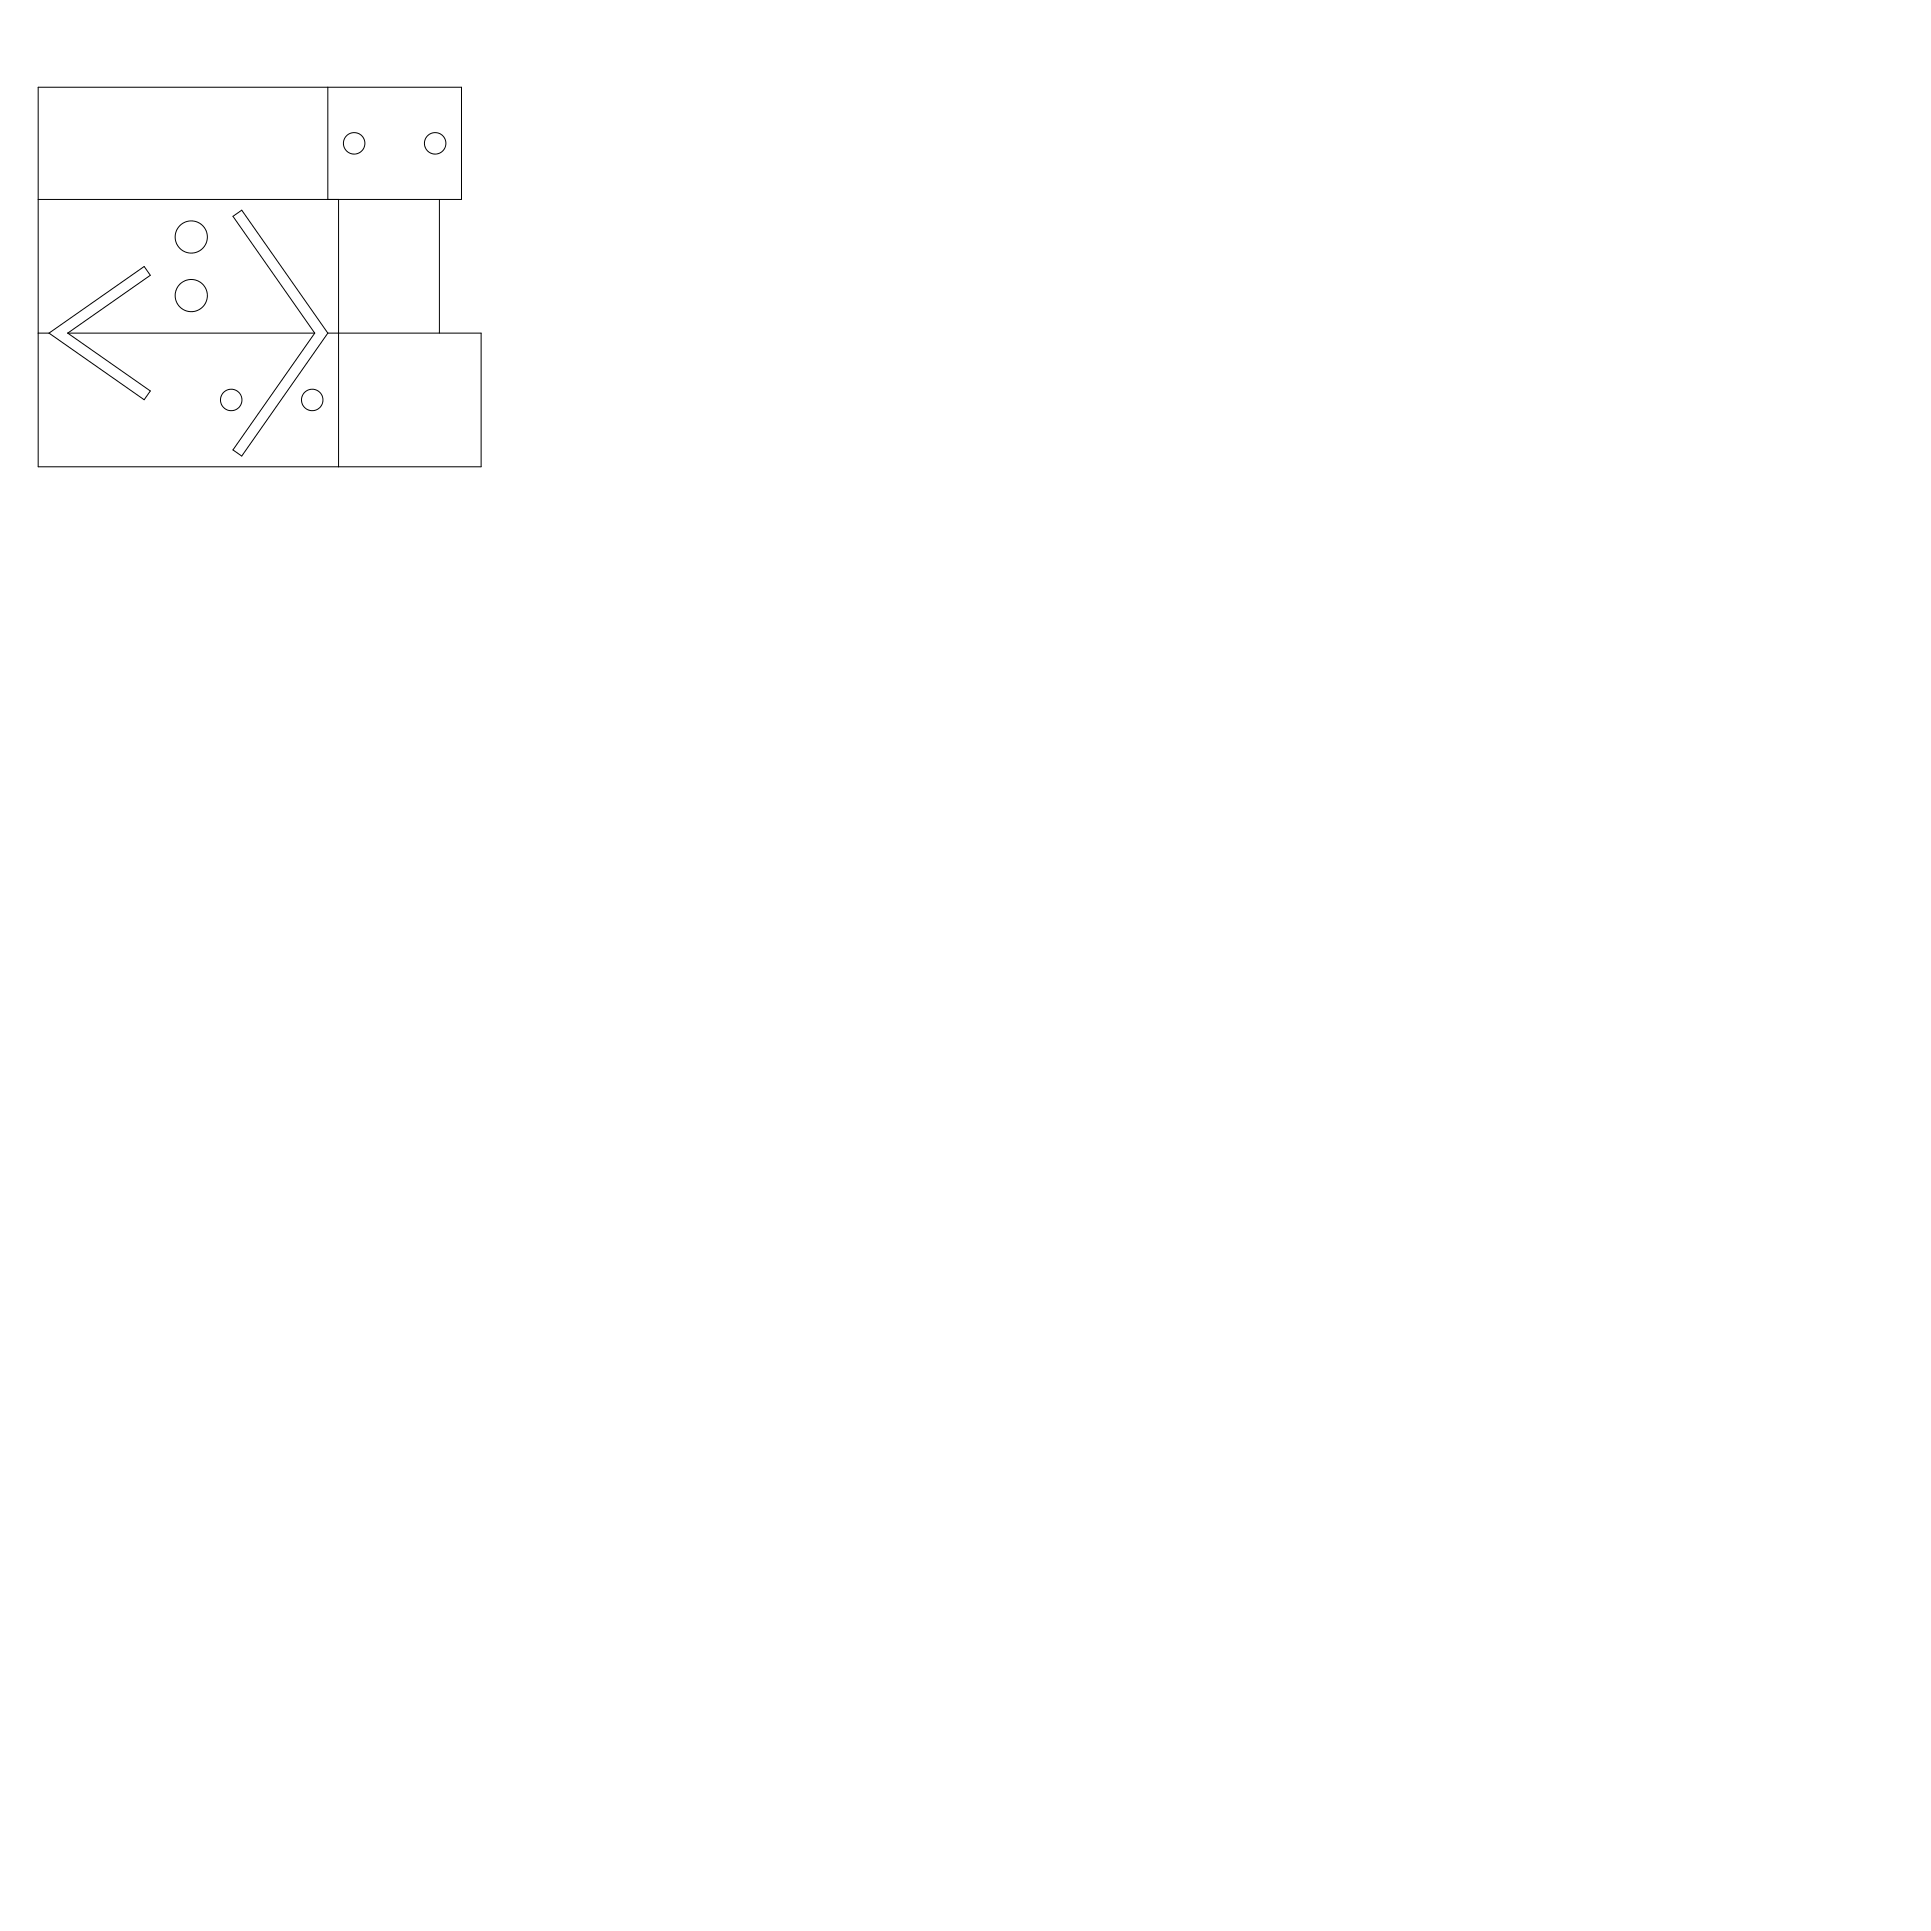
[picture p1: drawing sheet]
<svg xmlns="http://www.w3.org/2000/svg" width="900mm" height="900mm" viewBox="0 0 900 900" stroke-linecap="round" stroke-linejoin="round" font-family="sans-serif">
<g fill="none" stroke="#000" stroke-width=".47">
<path d="M153 41v52M18 93h197v-52h-197v177h206v-63h-71M158 93v125M205 93v62M18 155h5M23 155l44-31 3 4-38 27M23 155l44 31 3-4-38-27M32 155h115M147 155l-38-54 4-3 40 57M147 155l-38 55 4 3 40-58"/>
<circle cx="165" cy="67" r="5"/>
<circle cx="203" cy="67" r="5"/>
<circle cx="89" cy="110" r="7"/>
<circle cx="89" cy="138" r="7"/>
<circle cx="108" cy="186" r="5"/>
<circle cx="146" cy="186" r="5"/>
</g>
</svg>
